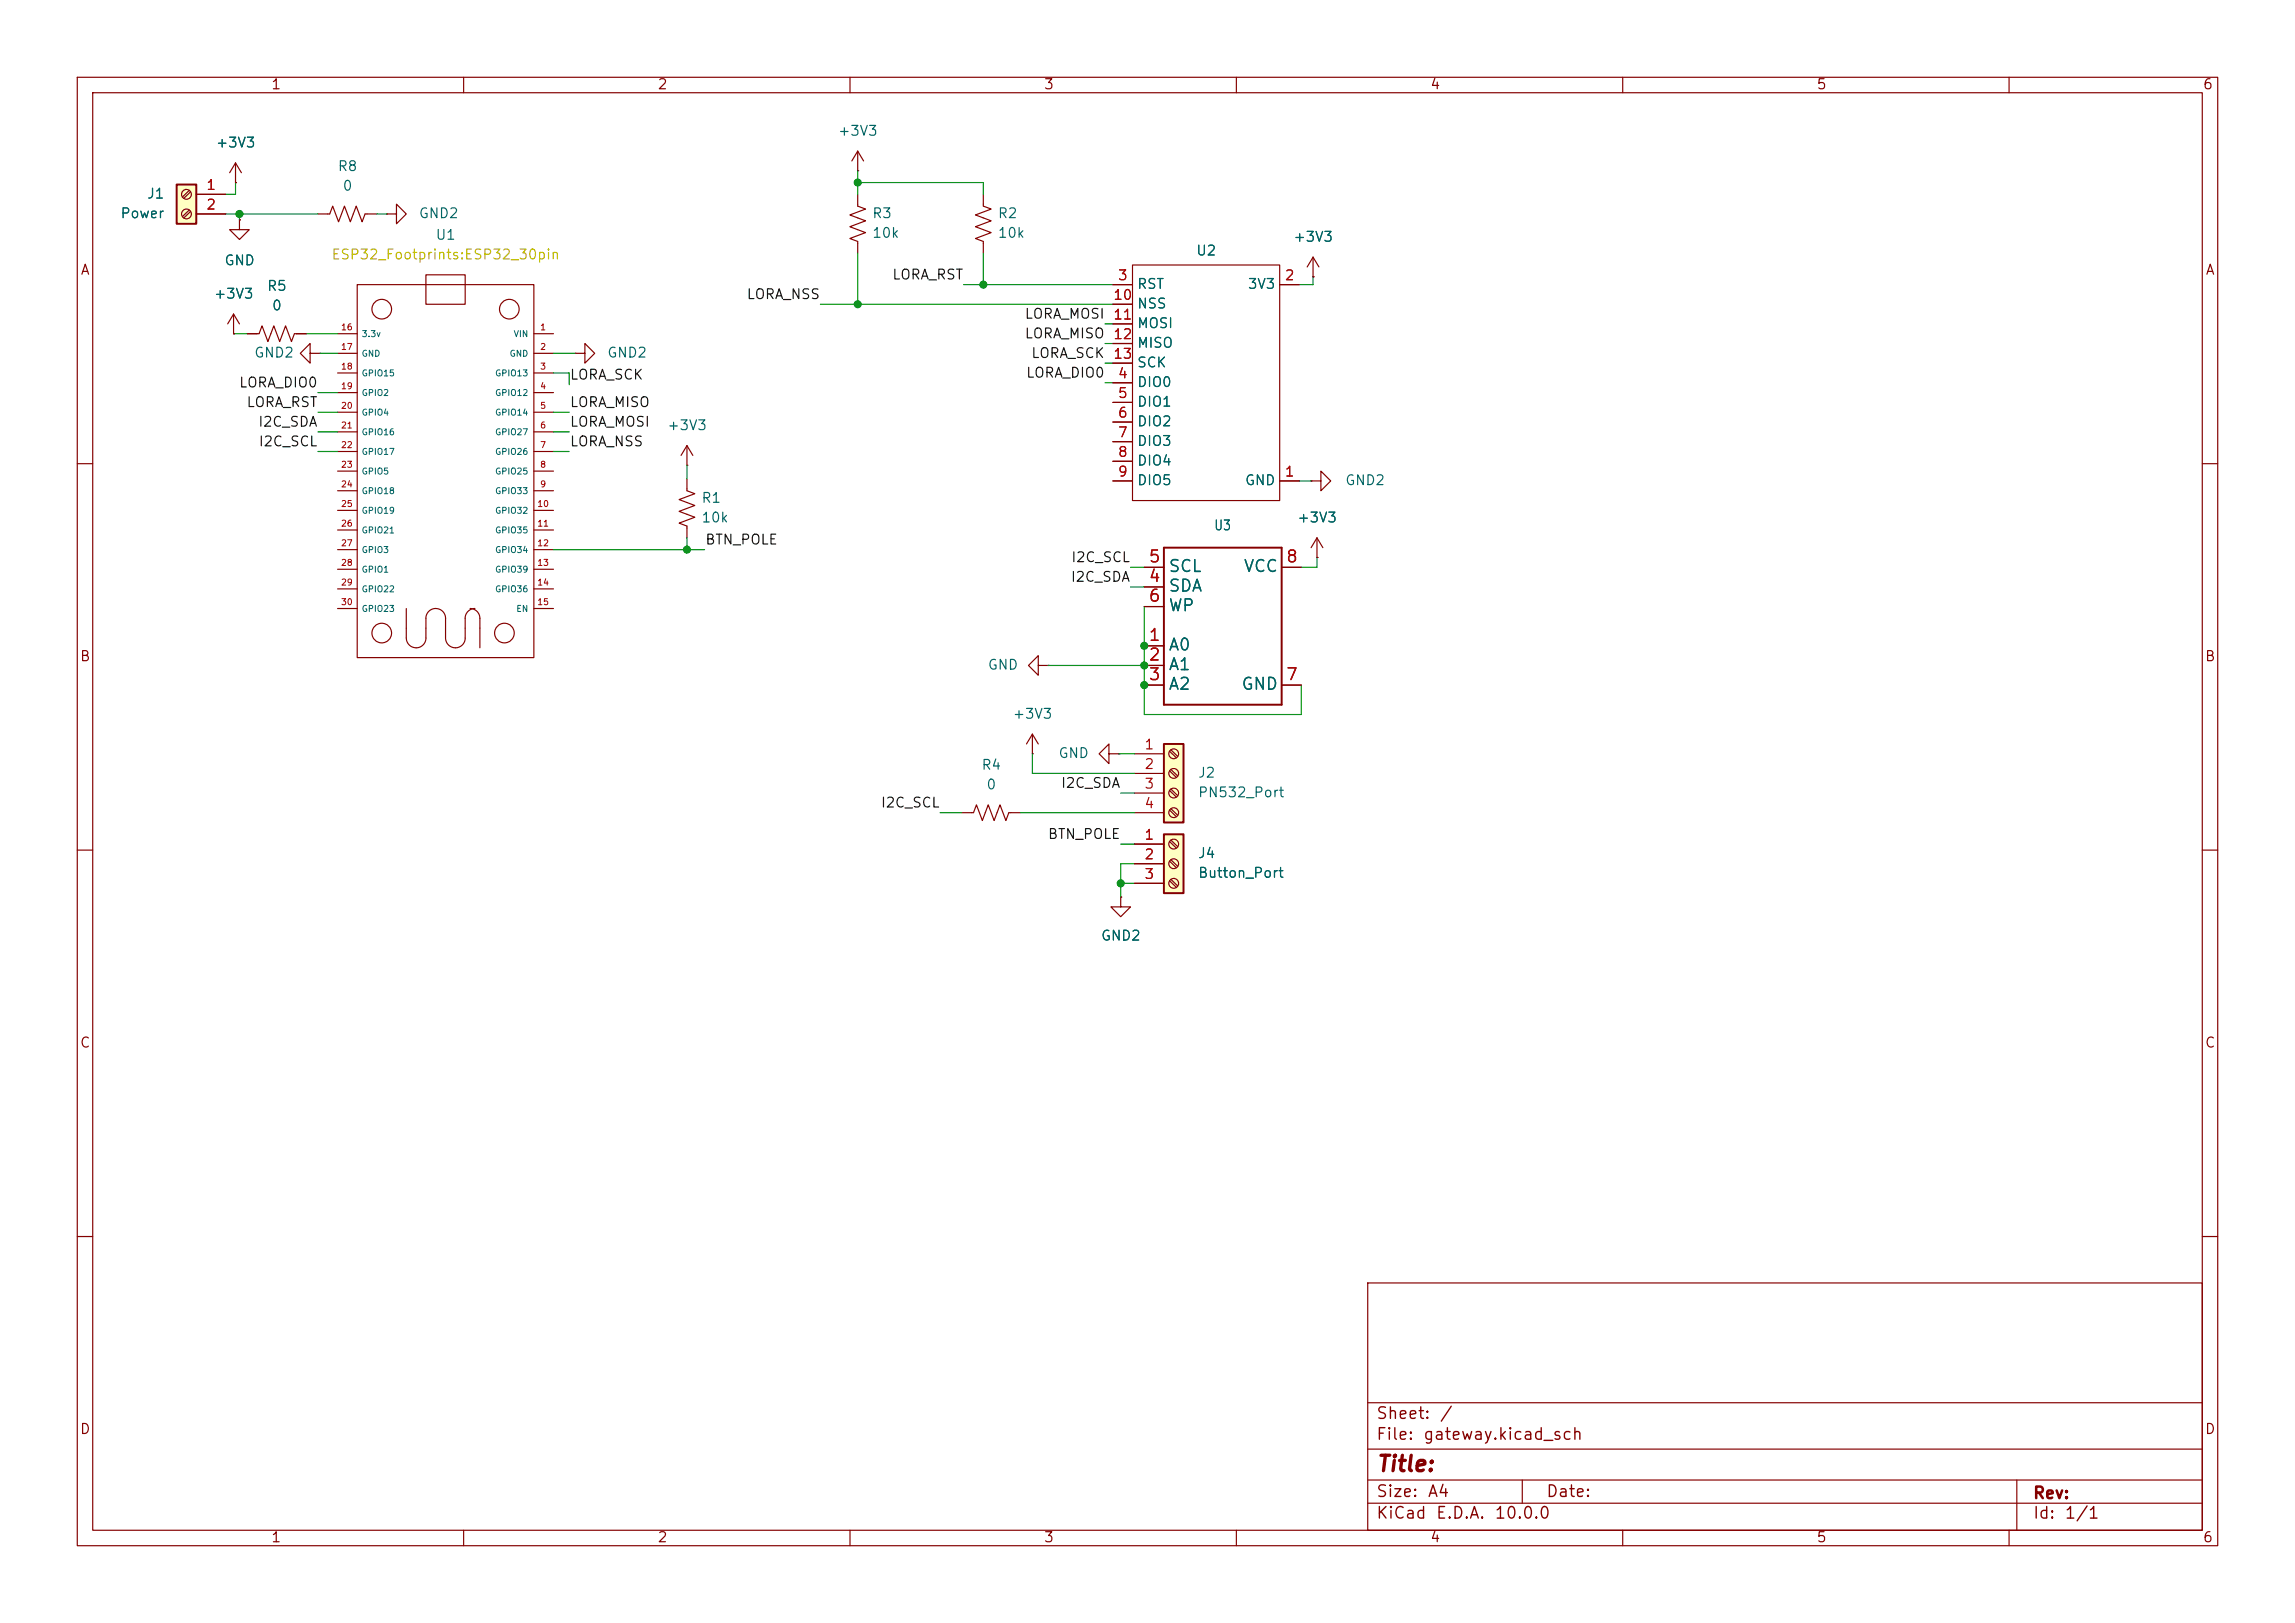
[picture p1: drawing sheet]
<svg xmlns="http://www.w3.org/2000/svg" width="297mm" height="210mm" viewBox="0 0 297 210" stroke-linecap="round" stroke-linejoin="round" font-family="sans-serif">
<defs><g id="words">
<text font-size="2" fill="#840000" x="178" y="190.9">Title:</text>
<g font-size="1.5" fill="#a90000">
<text x="148.6" y="75.7">4</text>
<text x="148.6" y="73.2">5</text>
<text x="166.3" y="73.2">8</text>
<text x="148.6" y="83.3">1</text>
<text x="148.6" y="78.2">6</text>
<text x="148.6" y="85.9">2</text>
<text x="148.6" y="88.4">3</text>
<text x="166.3" y="88.4">7</text>
</g>
<g font-size="1.5" fill="#006464">
<text x="151.1" y="76.9">SDA</text>
<text x="151.1" y="74.4">SCL</text>
<text x="160.8" y="74.4">VCC</text>
<text x="151.1" y="79.5">WP</text>
<text x="151.1" y="84.6">A0</text>
<text x="151.1" y="87.1">A1</text>
<text x="151.1" y="89.6">A2</text>
<text x="160.6" y="89.6">GND</text>
</g>
<g font-size="1.5" fill="#840000">
<text x="178" y="184">Sheet:</text>
<text x="186.2" y="184">/</text>
<text x="178" y="186.7">File:</text>
<text x="184.1" y="186.7">gateway.kicad_sch</text>
<text x="178" y="196.9">KiCad</text>
<text x="178" y="194.1">Size:</text>
<text x="184.7" y="194.1">A4</text>
<text x="185.7" y="196.9">E.D.A.</text>
<text x="193.3" y="196.9">10.0.0</text>
<text x="200" y="194.1">Date:</text>
<text x="263" y="194.3">Rev:</text>
<text x="263" y="196.9">Id:</text>
<text x="267.1" y="196.9">1/1</text>
</g>
<g font-size="1.3" fill="#840000">
<text x="35" y="11.9">1</text>
<text x="85" y="11.9">2</text>
<text x="135" y="11.9">3</text>
<text x="185" y="11.9">4</text>
<text x="235" y="11.9">5</text>
<text x="285" y="11.9">6</text>
<text x="10.3" y="35.9">A</text>
<text x="285.3" y="35.9">A</text>
<text x="10.3" y="85.9">B</text>
<text x="285.3" y="85.9">B</text>
<text x="10.3" y="135.9">C</text>
<text x="285.3" y="135.9">C</text>
<text x="10.3" y="185.9">D</text>
<text x="285.3" y="185.9">D</text>
<text x="35" y="199.9">1</text>
<text x="85" y="199.9">2</text>
<text x="135" y="199.9">3</text>
<text x="185" y="199.9">4</text>
<text x="235" y="199.9">5</text>
<text x="285" y="199.9">6</text>
</g>
<g font-size="1.3" fill="#006464">
<text x="108.4" y="17.9">+3V3</text>
<text x="27.8" y="19.4">+3V3</text>
<text x="43.6" y="22.5">R8</text>
<text x="15.5" y="28.5">Power</text>
<text x="18.9" y="26">J1</text>
<text x="44.3" y="25">0</text>
<text x="54.1" y="28.5">GND2</text>
<text x="112.8" y="28.5">R3</text>
<text x="129" y="28.5">R2</text>
<text x="29" y="34.6">GND</text>
<text x="56.3" y="31.3">U1</text>
<text x="112.8" y="31.1">10k</text>
<text x="129" y="31.1">10k</text>
<text x="154.7" y="33.4">U2</text>
<text x="167.3" y="31.6">+3V3</text>
<text x="27.6" y="39">+3V3</text>
<text x="34.5" y="37.9">R5</text>
<text x="35.1" y="40.5">0</text>
<text x="147.1" y="37.7">RST</text>
<text x="147.1" y="40.2">NSS</text>
<text x="161.4" y="37.7">3V3</text>
<text x="32.8" y="46.6">GND2</text>
<text x="78.5" y="46.6">GND2</text>
<text x="147.1" y="42.8">MOSI</text>
<text x="147.1" y="45.3">MISO</text>
<text x="147.1" y="47.9">SCK</text>
<text x="147.1" y="50.4">DIO0</text>
<text x="147.1" y="52.9">DIO1</text>
<text x="86.3" y="56">+3V3</text>
<text x="147.1" y="55.5">DIO2</text>
<text x="147.1" y="58">DIO3</text>
<text x="90.7" y="65.4">R1</text>
<text x="147.1" y="60.6">DIO4</text>
<text x="147.1" y="63.1">DIO5</text>
<text x="161" y="63.1">GND</text>
<text x="174" y="63.1">GND2</text>
<text x="90.7" y="67.9">10k</text>
<text x="157" y="68.9">U3</text>
<text x="167.8" y="67.9">+3V3</text>
<text x="127.7" y="87">GND</text>
<text x="131" y="93.3">+3V3</text>
<text x="126.9" y="99.9">R4</text>
<text x="136.9" y="98.4">GND</text>
<text x="154.9" y="100.9">J2</text>
<text x="127.6" y="102.5">0</text>
<text x="154.9" y="103.5">PN532_Port</text>
<text x="154.9" y="111.4">J4</text>
<text x="154.9" y="113.9">Button_Port</text>
<text x="142.4" y="122">GND2</text>
</g>
<g font-size="1.3" fill="#a90000">
<text x="26.6" y="24.9">1</text>
<text x="26.6" y="27.4">2</text>
<text x="144" y="39.1">10</text>
<text x="144" y="41.7">11</text>
<text x="144.6" y="36.6">3</text>
<text x="166.2" y="36.6">2</text>
<text x="144" y="44.2">12</text>
<text x="144" y="46.7">13</text>
<text x="144.6" y="49.3">4</text>
<text x="144.6" y="51.8">5</text>
<text x="144.6" y="54.4">6</text>
<text x="144.6" y="56.9">7</text>
<text x="144.6" y="59.4">8</text>
<text x="144.6" y="62">9</text>
<text x="166.2" y="62">1</text>
<text x="148" y="97.3">1</text>
<text x="148" y="99.8">2</text>
<text x="148" y="102.4">3</text>
<text x="148" y="104.9">4</text>
<text x="148" y="109">1</text>
<text x="148" y="111.5">2</text>
<text x="148" y="114">3</text>
</g>
<text font-size="1.3" fill="#c2c200" x="42.8" y="33.9">ESP32_Footprints:ESP32_30pin</text>
<g font-size="1.3" fill="#0f0f0f">
<text x="96.5" y="39">LORA_NSS</text>
<text x="115.4" y="36.5">LORA_RST</text>
<text x="132.5" y="41.6">LORA_MOSI</text>
<text x="132.5" y="44.1">LORA_MISO</text>
<text x="133.4" y="46.6">LORA_SCK</text>
<text x="30.8" y="50.5">LORA_DIO0</text>
<text x="31.8" y="53">LORA_RST</text>
<text x="73.7" y="49.4">LORA_SCK</text>
<text x="73.7" y="53">LORA_MISO</text>
<text x="132.7" y="49.2">LORA_DIO0</text>
<text x="33.3" y="55.5">I2C_SDA</text>
<text x="33.4" y="58.1">I2C_SCL</text>
<text x="73.7" y="58.1">LORA_NSS</text>
<text x="73.7" y="55.5">LORA_MOSI</text>
<text x="91.2" y="70.8">BTN_POLE</text>
<text x="138.5" y="75.6">I2C_SDA</text>
<text x="138.5" y="73.1">I2C_SCL</text>
<text x="113.9" y="104.8">I2C_SCL</text>
<text x="137.2" y="102.3">I2C_SDA</text>
<text x="135.5" y="108.9">BTN_POLE</text>
</g>
<g font-size=".8" fill="#a90000">
<text x="44.1" y="42.9">16</text>
<text x="44.1" y="45.5">17</text>
<text x="69.8" y="42.9">1</text>
<text x="69.8" y="45.5">2</text>
<text x="44.1" y="48">18</text>
<text x="44.1" y="50.5">19</text>
<text x="44.1" y="53.1">20</text>
<text x="69.8" y="48">3</text>
<text x="69.8" y="50.5">4</text>
<text x="69.8" y="53.1">5</text>
<text x="44.1" y="55.6">21</text>
<text x="44.1" y="58.2">22</text>
<text x="69.8" y="55.6">6</text>
<text x="69.8" y="58.2">7</text>
<text x="44.1" y="60.7">23</text>
<text x="44.1" y="63.2">24</text>
<text x="44.1" y="65.8">25</text>
<text x="69.5" y="65.8">10</text>
<text x="69.8" y="60.7">8</text>
<text x="69.8" y="63.2">9</text>
<text x="44.1" y="68.3">26</text>
<text x="44.1" y="70.9">27</text>
<text x="69.5" y="68.3">11</text>
<text x="69.5" y="70.9">12</text>
<text x="44.1" y="73.4">28</text>
<text x="44.1" y="75.9">29</text>
<text x="69.5" y="73.4">13</text>
<text x="69.5" y="75.9">14</text>
<text x="44.1" y="78.5">30</text>
<text x="69.5" y="78.5">15</text>
</g>
<g font-size=".8" fill="#006464">
<text x="46.7" y="43.8">3.3v</text>
<text x="46.7" y="46.3">GND</text>
<text x="65.9" y="46.3">GND</text>
<text x="66.4" y="43.8">VIN</text>
<text x="46.7" y="48.9">GPIO15</text>
<text x="46.7" y="51.4">GPIO2</text>
<text x="46.7" y="54">GPIO4</text>
<text x="64" y="48.9">GPIO13</text>
<text x="64" y="51.4">GPIO12</text>
<text x="64" y="54">GPIO14</text>
<text x="46.7" y="56.5">GPIO16</text>
<text x="46.7" y="59">GPIO17</text>
<text x="64" y="56.5">GPIO27</text>
<text x="64" y="59">GPIO26</text>
<text x="46.7" y="61.6">GPIO5</text>
<text x="46.7" y="64.1">GPIO18</text>
<text x="64" y="61.6">GPIO25</text>
<text x="64" y="64.1">GPIO33</text>
<text x="46.7" y="66.7">GPIO19</text>
<text x="46.7" y="69.2">GPIO21</text>
<text x="46.7" y="71.7">GPIO3</text>
<text x="64" y="66.7">GPIO32</text>
<text x="64" y="69.2">GPIO35</text>
<text x="64" y="71.7">GPIO34</text>
<text x="46.7" y="74.3">GPIO1</text>
<text x="46.7" y="76.8">GPIO22</text>
<text x="64" y="74.3">GPIO39</text>
<text x="64" y="76.8">GPIO36</text>
<text x="46.7" y="79.4">GPIO23</text>
<text x="66.7" y="79.4">EN</text>
</g>
</g></defs>
<g fill="none" stroke="#840000" stroke-width=".15">
<path d="M10 10h277v190h-277zM12 12h273v186h-273zM60 10v2M110 10v2M160 10v2M210 10v2M260 10v2M50 27.7h1.3v-1.3l1.3 1.3-1.3 1.3v-1.3M50 27.7h.1M127.3 25.1v1.6l1 .4-2.1 .7 2.1 .8-2.1 .7 2.1 .8-2.1 .8 1.1 .3v1.6M144 36.8h2.6M144 39.4h2.6"/>
<path d="M146.6 34.3h19v30.5h-19zM165.6 36.8h2.5M169.9 35.8h.1M169.9 33.3l-.7 1.2M169.9 33.3l.8 1.2M169.9 33.3v2.5M88.9 57.7v2.5M88.9 57.7l-.8 1.2M88.9 57.7l.8 1.2M144 49.5h2.6M144 52.1h2.6M144 54.6h2.6"/>
<path d="M144 57.2h2.6M144 59.7h2.6M144 41.9h2.6M144 44.5h2.6M144 47h2.6M10 60h2M88.9 62v1.5l1 .4-2 .7 2 .8-2 .8 2 .7-2 .8 1 .4v1.5M88.9 60.2h.1M144 62.2h2.6M148.1 75.9h2.5M148.1 73.4h2.5M148.1 78.5h2.5"/>
<path d="M165.6 62.2h2.5M165.9 73.4h2.5M169.7 62.2h1.2v-1.2l1.3 1.2-1.3 1.3v-1.3M169.7 62.2h.1M170.4 72.1h.1M170.4 69.6l-.7 1.3M170.4 69.6l.8 1.3M170.4 69.6v2.5M285 60h2M133.6 97.5h.1M133.6 95l-.8 1.3M133.6 95l.8 1.3"/>
<path d="M133.6 95v2.5M134.4 86.1v-1.3l-1.3 1.3 1.3 1.3v-1.3h1.2M135.6 86.1h.1M143.5 97.5v-1.2l-1.3 1.2 1.3 1.3v-1.3h1.3M144.8 97.5h.1M148.1 83.6h2.5M148.1 86.1h2.5M148.1 88.6h2.5M165.9 88.6h2.5M10 110h2M124.5 105.2h1.5l.4-1.1 .7 2.1 .8-2.1 .8 2.1 .7-2.1 .8 2.1 .4-1h1.5M145 116.1v1.2h1.3l-1.3 1.3-1.2-1.3h1.2"/>
<path d="M145 116.1h.1M285 110h2M10 160h2M177 166h108v32h-108zM285 160h2M60 198v2M110 198v2M160 198v2M177 194.5h108M177 191.5h108M177 187.5h108M177 181.5h108"/>
<path d="M197 191.5v3M210 198v2M260 198v2M261 191.5v6.5"/>
</g>
<path d="M150.6 70.9h15.3v20.3h-15.3z" fill="none" stroke="#840000" stroke-width=".25"/>
<path d="M150.6 96.3h2.6v10.1h-2.6z" fill="#ffffc2"/>
<path d="M150.6 96.3h2.6v10.1h-2.6z" fill="none" stroke="#840000" stroke-width=".25"/>
<g fill="none" stroke="#840000" stroke-width=".15">
<path d="M146.8 97.5h3.8M151.4 97.2l.8 .8M151.4 99.7l.8 .9M151.5 97l.9 .9M151.5 99.6l.9 .8M146.8 100.1h3.8M146.8 102.6h3.8M146.8 105.2h3.8M151.4 102.3l.8 .8M151.4 104.8l.8 .9M151.5 102.1l.9 .8M151.5 104.6l.9 .9"/>
<circle cx="151.9" cy="97.5" r=".63"/>
<circle cx="151.9" cy="105.2" r=".63"/>
<circle cx="151.9" cy="102.6" r=".63"/>
<circle cx="151.9" cy="100.1" r=".63"/>
</g>
<path d="M150.6 108h2.6v7.6h-2.6z" fill="#ffffc2"/>
<path d="M150.6 108h2.6v7.6h-2.6z" fill="none" stroke="#840000" stroke-width=".25"/>
<g fill="none" stroke="#840000" stroke-width=".15">
<path d="M111 19.6v2.5M111 19.6l-.8 1.2M111 19.6l.8 1.2M30.5 23.6h.1M30.5 21.1l-.8 1.3M30.5 21.1l.7 1.3M30.5 21.1v2.5M31 28.4v1.3h1.3l-1.3 1.3-1.3-1.3h1.3M31 28.4h.1M46.2 36.8h22.9v48.3h-22.9zM55.1 35.6h5.1v3.8h-5.1zM111 25.1v1.6l1 .4-2 .7 2 .8-2 .7 2 .8-2 .8 1 .3v1.6"/>
<path d="M111 22.1h.1M30.2 43.2h.1M30.2 40.6l-.7 1.3M30.2 40.6l.8 1.3M30.2 40.6v2.6M32 43.2h1.5l.4-1 .8 2 .7-2 .8 2 .8-2 .7 2 .4-1h1.5M43.7 43.2h2.5M43.7 45.7h2.5M43.7 48.3h2.5M43.7 50.8h2.5M43.7 53.3h2.5M43.7 55.9h2.5"/>
<path d="M43.7 58.4h2.5M69.1 43.2h2.5M69.1 45.7h2.5M69.1 48.3h2.5M69.1 50.8h2.5M69.1 53.3h2.5M69.1 55.9h2.5M69.1 58.4h2.5M74.4 45.7h1.3v-1.2l1.3 1.2-1.3 1.3v-1.3M74.4 45.7h.1M43.7 61h2.5M43.7 63.5h2.5"/>
<path d="M43.7 66h2.5M43.7 68.6h2.5M43.7 71.1h2.5M43.7 73.7h2.5M43.7 76.2h2.5M43.7 78.7h2.5M52.6 78.7v3.9a1.27 1.27 0 0 0 1.2 1.2M60.8 78.7a1.27 1.27 0 0 1 1.3 1.3v3.8M61.5 78.7a1.28 1.28 0 0 0-1.3 1.3M69.1 61h2.5M69.1 63.5h2.5M69.1 66h2.5"/>
<path d="M69.1 68.6h2.5M69.1 71.1h2.5M69.1 73.7h2.5M69.1 76.2h2.5M69.1 78.7h2.5M55.1 80a1.27 1.27 0 0 1 1.3-1.3 1.27 1.27 0 0 1 1.3 1.3v2.6a1.27 1.27 0 0 0 1.2 1.2M55.1 80v2.6a1.28 1.28 0 0 1-1.2 1.2M60.2 80v2.6a1.28 1.28 0 0 1-1.3 1.2M146.8 109.2h3.8M146.8 111.8h3.8M146.8 114.3h3.8M151.4 108.9l.8 .8"/>
<path d="M151.4 111.4l.8 .9M151.4 114l.8 .8M151.5 108.7l.9 .9M151.5 111.3l.9 .8M151.5 113.8l.9 .8"/>
<circle cx="49.4" cy="40" r="1.27"/>
<circle cx="65.9" cy="40" r="1.27"/>
<circle cx="49.4" cy="81.9" r="1.27"/>
<circle cx="65.3" cy="81.9" r="1.27"/>
<circle cx="151.9" cy="109.2" r=".63"/>
<circle cx="151.9" cy="111.8" r=".63"/>
<circle cx="151.9" cy="114.3" r=".63"/>
</g>
<path d="M22.9 23.9h2.5v5.1h-2.5z" fill="#ffffc2"/>
<path d="M22.9 23.9h2.5v5.1h-2.5z" fill="none" stroke="#840000" stroke-width=".25"/>
<g fill="none" stroke="#840000" stroke-width=".15">
<path d="M24.5 24.6l-.9 .9M24.5 27.2l-.9 .8M24.7 24.8l-.9 .9M24.7 27.4l-.9 .8M25.4 25.1h3.8M25.4 27.7h3.8M30.5 23.6h.1M31 28.4h.1M41.1 27.7h1.6l.4-1 .7 2 .8-2 .7 2 .8-2 .8 2 .3-1h1.6M144 36.8h2.6M144 39.4h2.6M165.6 36.8h2.5"/>
<path d="M169.9 35.8h.1M30.2 43.2h.1M32 43.2h1.3M38.4 43.2h1.2M40.1 45.7v-1.2l-1.2 1.2 1.2 1.3v-1.3h1.3M41.4 45.7h.1M144 49.5h2.6M144 52.1h2.6M144 54.6h2.6M144 57.2h2.6M144 59.7h2.6M144 41.9h2.6"/>
<path d="M144 44.5h2.6M144 47h2.6M144 62.2h2.6M148.1 75.9h2.5M148.1 73.4h2.5M148.1 78.5h2.5M165.6 62.2h2.5M165.9 73.4h2.5M170.4 72.1h.1M148.1 83.6h2.5M148.1 86.1h2.5M148.1 88.6h2.5"/>
<path d="M165.9 88.6h2.5M145 116.1h.1M146.8 109.2h3.8M146.8 111.8h3.8M146.8 114.3h3.8"/>
<circle cx="24.1" cy="27.7" r=".63"/>
<circle cx="24.1" cy="25.1" r=".63"/>
</g>
<g fill="none" stroke="#009600" stroke-width=".15">
<path d="M29.2 27.7h11.9M30.5 23.6v1.5h-1.3M31 27.7v.7M48.8 27.7h1.2M106.2 39.4h37.8M111 22.1v3M111 32.8v6.6M111 23.6h16.3v1.5M124.7 36.8h19.3M127.3 32.8v4M169.9 35.8v1h-1.8M30.2 43.2h1.8"/>
<path d="M39.6 43.2h4.1M41.1 50.8h2.6M41.1 53.3h2.6M41.1 58.4h2.6M41.1 55.9h2.6M41.4 45.7h2.3M71.6 45.7h2.8M71.6 48.3h2.1v1.5M71.6 53.3h2.1M71.6 58.4h2.1M71.6 55.9h2.1M143 47h1"/>
<path d="M143 49.5h1M143 41.9h1M143 44.5h1M71.6 71.1h19.6M88.9 60.2v1.8M88.9 69.6v1.5M146.3 73.4h1.8M146.3 75.9h1.8M148.1 78.5v14h20.3v-3.9M168.1 62.2h1.6M170.4 72.1v1.3h-2M133.6 97.5v2.6h13.2"/>
<path d="M135.6 86.1h12.5M144.8 97.5h2M121.7 105.2h2.8M132.1 105.2h14.7M145 102.6h1.8M145 114.3h1.8M145 109.2h1.8M146.8 111.8h-1.8v4.3"/>
</g>
<g fill="#009600" stroke="#009600" stroke-width=".13">
<circle cx="148.1" cy="83.6" r=".46"/>
<circle cx="148.1" cy="88.6" r=".46"/>
<circle cx="145" cy="114.3" r=".46"/>
<circle cx="148.1" cy="86.1" r=".46"/>
<circle cx="88.9" cy="71.1" r=".46"/>
<circle cx="111" cy="39.4" r=".46"/>
<circle cx="127.3" cy="36.8" r=".46"/>
<circle cx="111" cy="23.6" r=".46"/>
<circle cx="31" cy="27.7" r=".46"/>
</g>
<use href="#words"/>
</svg>
